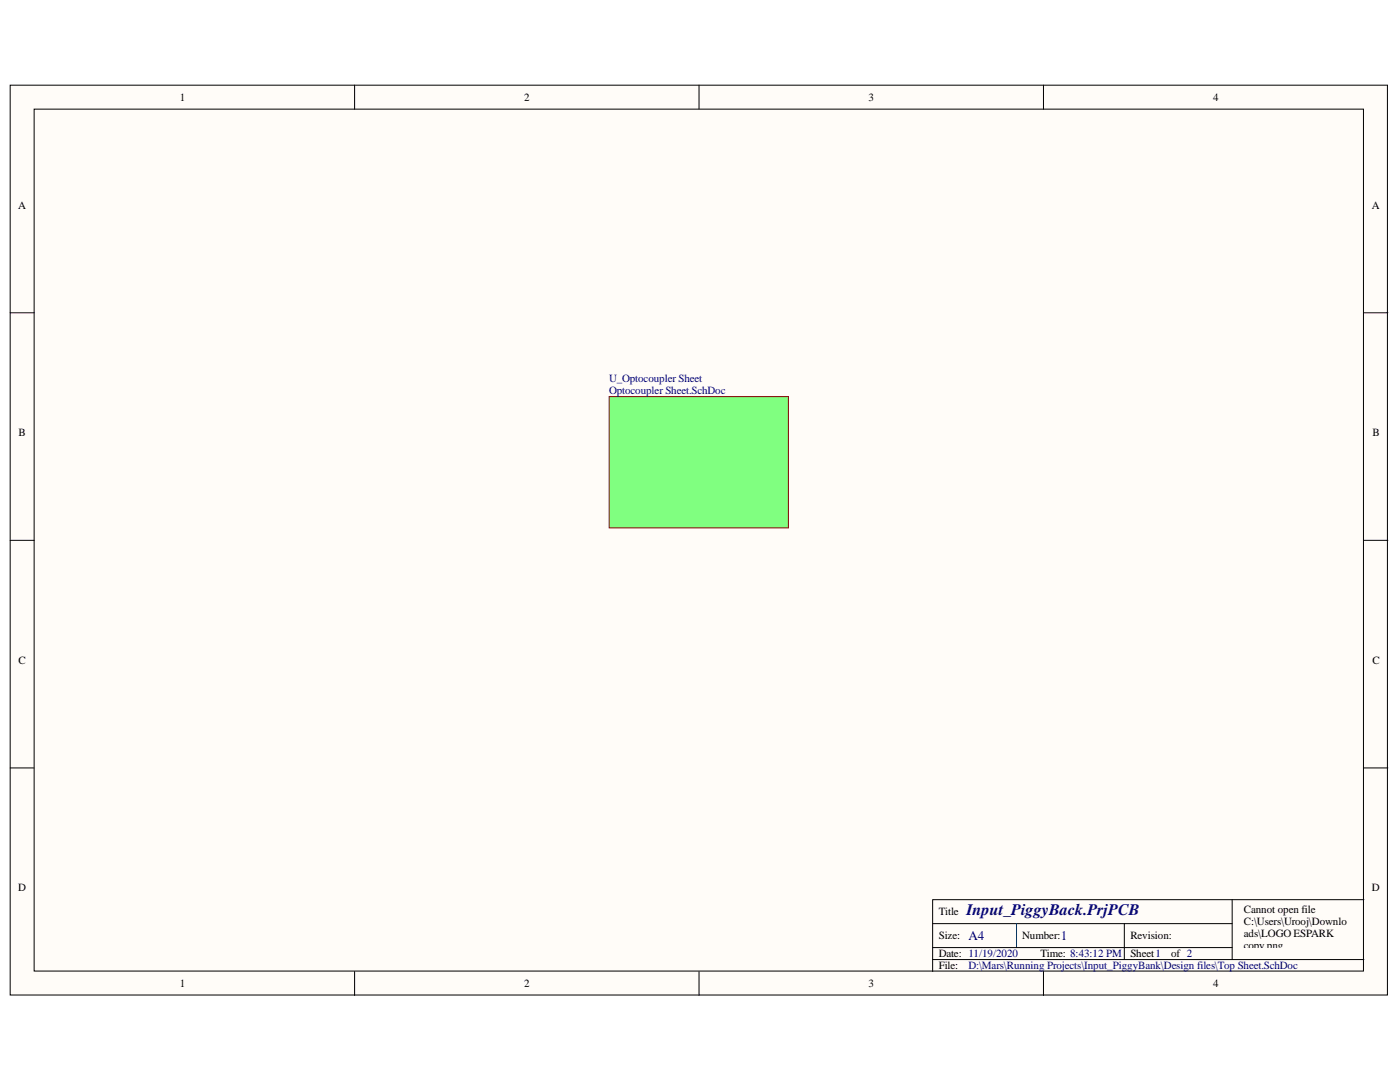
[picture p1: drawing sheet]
<svg xmlns="http://www.w3.org/2000/svg" width="279mm" height="216mm" viewBox="0 0 279 216" stroke-linecap="round" stroke-linejoin="round" font-family="sans-serif">
<defs><g id="words">
<text font-size="3.2" fill="#060679" x="192.9" y="182.7">Input_PiggyBack.PrjPCB</text>
<g font-size="2.6" fill="#000080">
<text x="193.3" y="187.6">A4</text>
<text x="211.7" y="187.6">1</text>
</g>
<g font-size="2.2">
<text x="35.9" y="20.1">1</text>
<text x="104.6" y="20.1">2</text>
<text x="173.3" y="20.1">3</text>
<text x="242.1" y="20.1">4</text>
<text x="3.6" y="41.6">A</text>
<text x="273.8" y="41.6">A</text>
<text x="3.7" y="87">B</text>
<text x="273.9" y="87">B</text>
<text x="3.7" y="132.4">C</text>
<text x="273.9" y="132.4">C</text>
<text x="3.6" y="177.8">D</text>
<text x="273.8" y="177.8">D</text>
<text x="187.4" y="182.7">Title</text>
<text x="248.3" y="182.2">Cannot open file</text>
<text x="248.3" y="184.6">C:\Users\Urooj\Downlo</text>
<text x="187.4" y="187.4">Size:</text>
<text x="187.4" y="191">Date: 11/19/2020</text>
<text x="204" y="187.4">Number:</text>
<text x="207.7" y="191">Time: 8:43:12 PM</text>
<text x="225.6" y="187.4">Revision:</text>
<text x="225.6" y="191">Sheet1</text>
<text x="233.7" y="191">of 2</text>
<text x="248.3" y="187">ads\LOGO ESPARK</text>
<text x="248.3" y="189.4">copy.png</text>
<text x="35.9" y="196.9">1</text>
<text x="104.6" y="196.9">2</text>
<text x="173.3" y="196.9">3</text>
<text x="187.4" y="193.4">File:</text>
<text x="242.1" y="196.9">4</text>
</g>
<g font-size="2.2" fill="#000080">
<text x="121.6" y="76.3">U_Optocoupler Sheet</text>
<text x="121.6" y="78.6">Optocoupler Sheet.SchDoc</text>
<text x="193.3" y="193.4">D:\Mars\Running Projects\Input_PiggyBank\Design files\Top Sheet.SchDoc</text>
</g>
</g></defs>
<g fill="#fffcf8" stroke="#000" stroke-width=".2">
<path d="M2 17h274.9v181.5h-274.9z"/>
<path d="M6.8 21.8h265.3v172h-265.3z"/>
</g>
<g fill="none" stroke="#000" stroke-width=".2">
<path d="M70.8 17v4.8M139.5 17v4.8M208.2 17v4.8M2 62.4h4.8M272.2 62.4h4.8M2 107.8h4.8M272.2 107.8h4.8M2 153.2h4.8M272.2 153.2h4.8M245.9 179.5v12M272.2 179.5h-86.1v14.4M70.8 193.9v4.7"/>
<path d="M139.5 193.9v4.7M186.1 184.3h59.8M186.1 191.5h86.1M186.1 189.1h59.8M208.2 193.9v4.7M224.4 184.3v7.2"/>
</g>
<path d="M202.9 184.3v4.8" fill="none" stroke="#073763" stroke-width=".2"/>
<path d="M121.6 79.1h35.7v26.2h-35.7z" fill="#80ff80" stroke="#800000" stroke-width=".2"/>
<use href="#words"/>
</svg>
